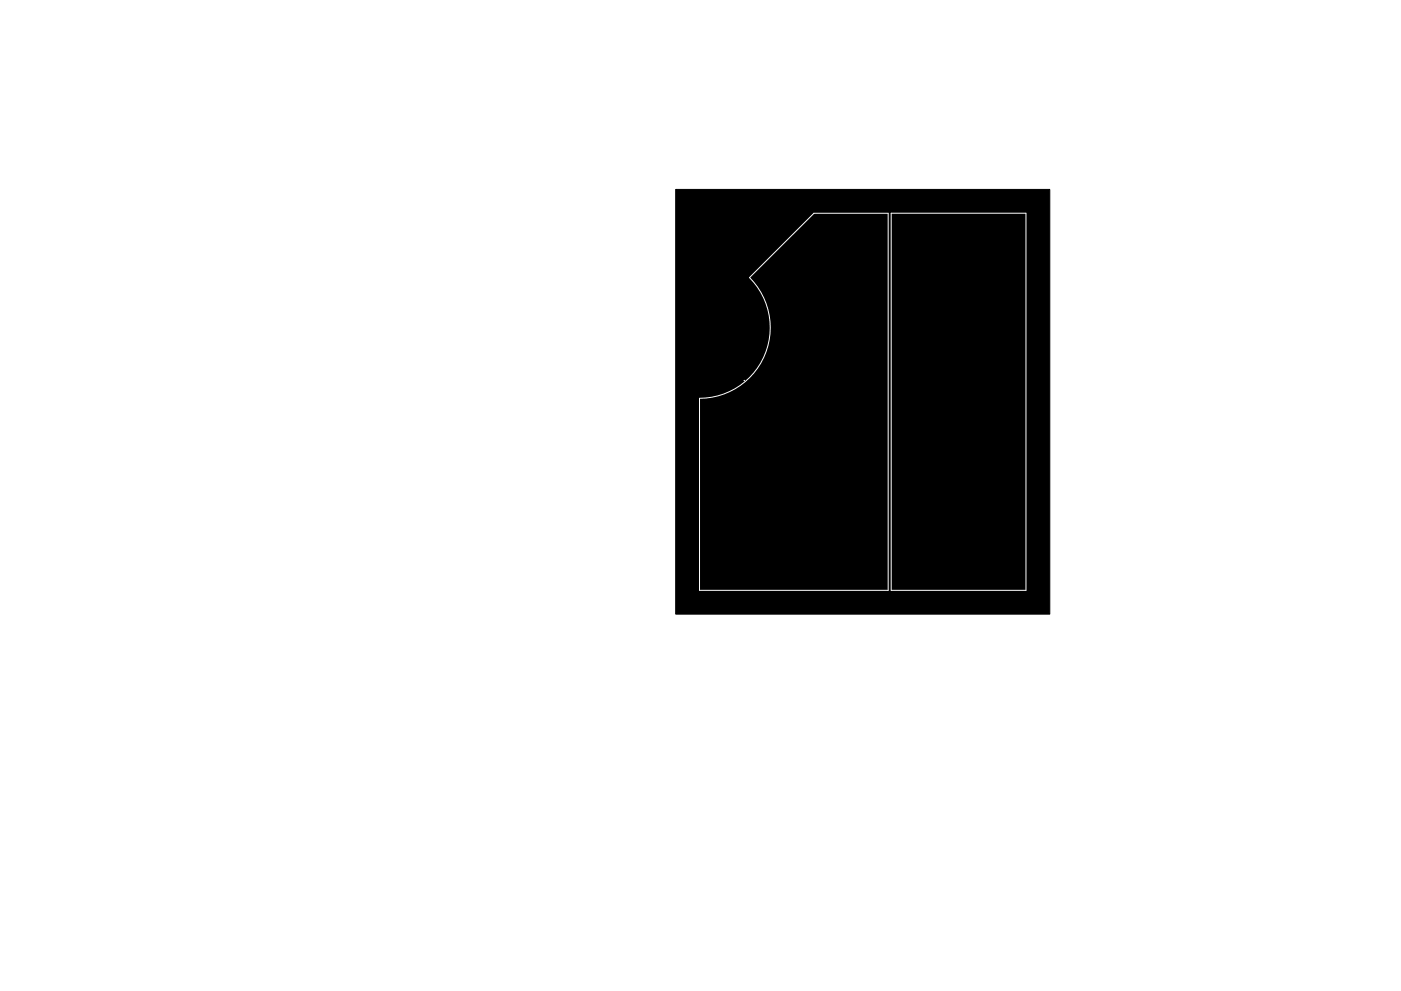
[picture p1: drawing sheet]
<svg xmlns="http://www.w3.org/2000/svg" width="297mm" height="210mm" viewBox="0 0 297 210" stroke-linecap="round" stroke-linejoin="round" font-family="sans-serif">
<path d="M143.3 40.2h79.3v90.1h-79.3z" fill="#000" stroke="#000" stroke-width=".21"/>
<circle cx="157.8" cy="80.7" r=".05" fill="#fff" stroke="#fff" stroke-width=".21"/>
<path d="M158.9 58.9l13.7-13.7h15.7v80h-40v-40.7a15 15 0 0 0 13.9-9.3 15 15 0 0 0-3.3-16.3zM189 45.2h28.5v80h-28.5z" fill="none" stroke="#fff" stroke-width=".21"/>
</svg>
